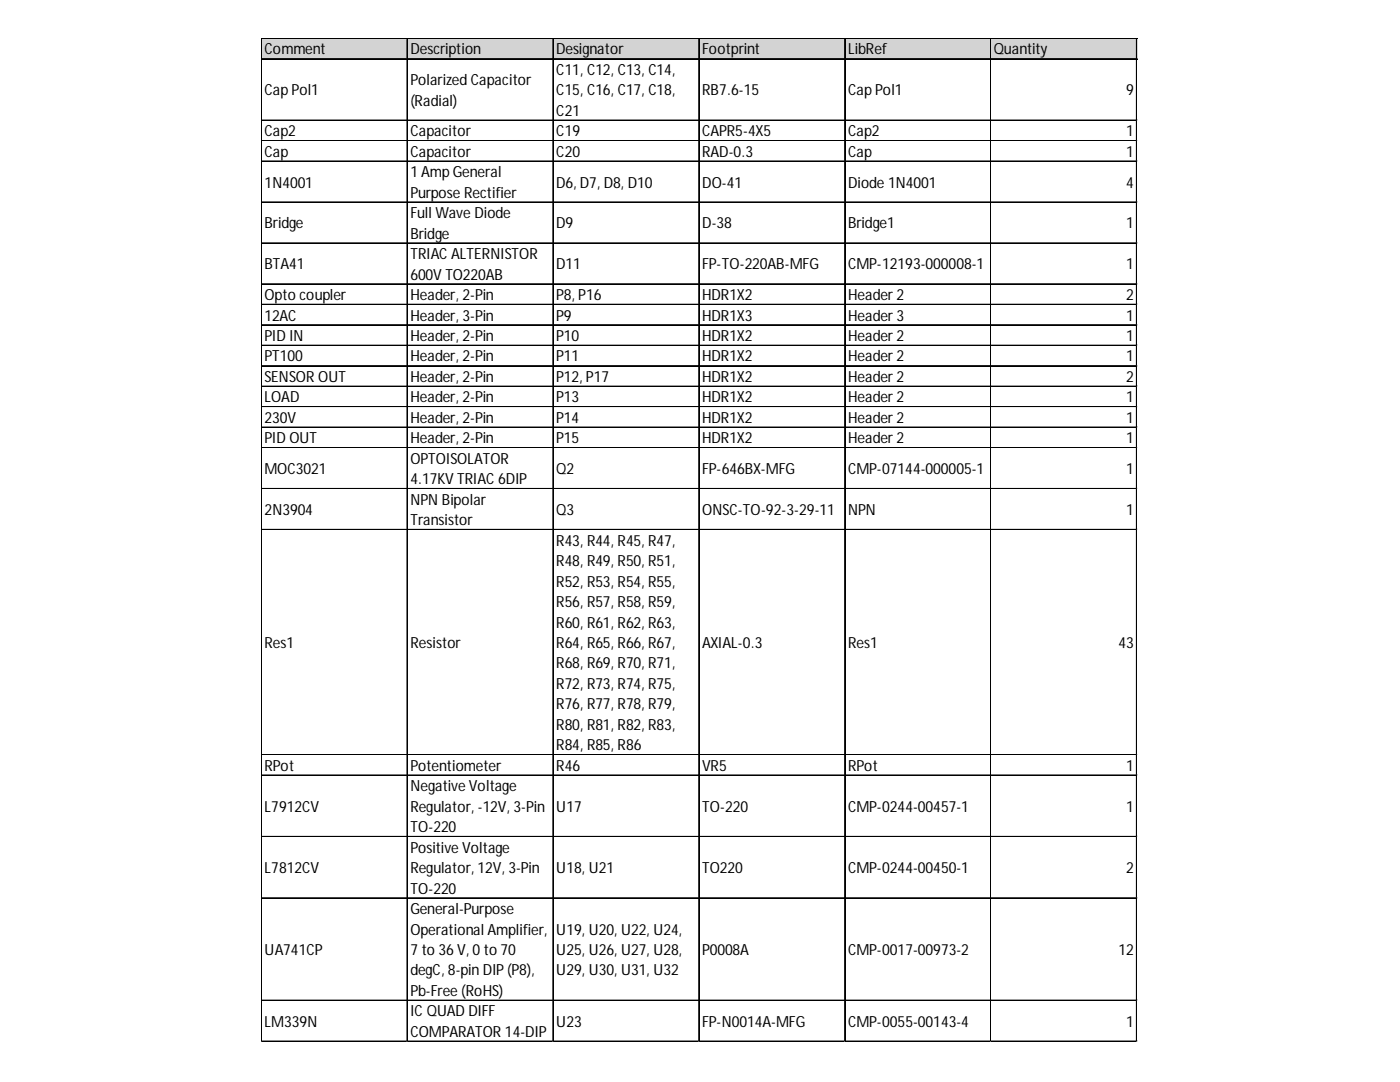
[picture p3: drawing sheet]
<svg xmlns="http://www.w3.org/2000/svg" width="279mm" height="216mm" viewBox="0 0 279 216" stroke-linecap="round" stroke-linejoin="round" font-family="sans-serif">
<defs><g id="words">
<g font-size="3.1">
<text x="52.8" y="10.9">Comment</text>
<text x="81.9" y="10.9">Description</text>
<text x="111" y="10.9">Designator</text>
<text x="140.1" y="10.9">Footprint</text>
<text x="169.2" y="10.9">LibRef</text>
<text x="198.4" y="10.9">Quantity</text>
<text x="81.9" y="17">Polarized Capacitor</text>
<text x="111" y="15">C11, C12, C13, C14,</text>
<text x="52.8" y="19">Cap Pol1</text>
<text x="81.9" y="21.1">(Radial)</text>
<text x="111" y="19">C15, C16, C17, C18,</text>
<text x="111" y="23.1">C21</text>
<text x="140.1" y="19">RB7.6-15</text>
<text x="169.2" y="19">Cap Pol1</text>
<text x="224.7" y="19">9</text>
<text x="52.8" y="27.2">Cap2</text>
<text x="81.9" y="27.2">Capacitor</text>
<text x="111" y="27.2">C19</text>
<text x="140.1" y="27.2">CAPR5-4X5</text>
<text x="169.2" y="27.2">Cap2</text>
<text x="224.7" y="27.2">1</text>
<text x="52.8" y="31.3">Cap</text>
<text x="81.9" y="31.3">Capacitor</text>
<text x="81.9" y="35.4">1 Amp General</text>
<text x="111" y="31.3">C20</text>
<text x="140.1" y="31.3">RAD-0.3</text>
<text x="169.2" y="31.3">Cap</text>
<text x="224.7" y="31.3">1</text>
<text x="52.8" y="37.4">1N4001</text>
<text x="81.9" y="39.5">Purpose Rectifier</text>
<text x="111" y="37.4">D6, D7, D8, D10</text>
<text x="140.1" y="37.4">DO-41</text>
<text x="169.2" y="37.4">Diode 1N4001</text>
<text x="224.7" y="37.4">4</text>
<text x="52.8" y="45.6">Bridge</text>
<text x="81.9" y="43.5">Full Wave Diode</text>
<text x="81.9" y="47.6">Bridge</text>
<text x="111" y="45.6">D9</text>
<text x="140.1" y="45.6">D-38</text>
<text x="169.2" y="45.6">Bridge1</text>
<text x="224.7" y="45.6">1</text>
<text x="52.8" y="53.8">BTA41</text>
<text x="81.9" y="51.7">TRIAC ALTERNISTOR</text>
<text x="111" y="53.8">D11</text>
<text x="140.1" y="53.8">FP-TO-220AB-MFG</text>
<text x="169.2" y="53.8">CMP-12193-000008-1</text>
<text x="224.7" y="53.8">1</text>
<text x="52.8" y="59.9">Opto coupler</text>
<text x="81.9" y="55.8">600V TO220AB</text>
<text x="81.9" y="59.9">Header, 2-Pin</text>
<text x="111" y="59.9">P8, P16</text>
<text x="140.1" y="59.9">HDR1X2</text>
<text x="169.2" y="59.9">Header 2</text>
<text x="224.7" y="59.9">2</text>
<text x="52.8" y="64">12AC</text>
<text x="81.9" y="64">Header, 3-Pin</text>
<text x="111" y="64">P9</text>
<text x="140.1" y="64">HDR1X3</text>
<text x="169.2" y="64">Header 3</text>
<text x="224.7" y="64">1</text>
<text x="52.8" y="68">PID IN</text>
<text x="81.9" y="68">Header, 2-Pin</text>
<text x="111" y="68">P10</text>
<text x="140.1" y="68">HDR1X2</text>
<text x="169.2" y="68">Header 2</text>
<text x="224.7" y="68">1</text>
<text x="52.8" y="72.1">PT100</text>
<text x="52.8" y="76.2">SENSOR OUT</text>
<text x="81.9" y="72.1">Header, 2-Pin</text>
<text x="81.9" y="76.2">Header, 2-Pin</text>
<text x="111" y="72.1">P11</text>
<text x="111" y="76.2">P12, P17</text>
<text x="140.1" y="72.1">HDR1X2</text>
<text x="140.1" y="76.2">HDR1X2</text>
<text x="169.2" y="72.1">Header 2</text>
<text x="169.2" y="76.2">Header 2</text>
<text x="224.7" y="72.1">1</text>
<text x="224.7" y="76.2">2</text>
<text x="52.8" y="80.3">LOAD</text>
<text x="81.9" y="80.3">Header, 2-Pin</text>
<text x="111" y="80.3">P13</text>
<text x="140.1" y="80.3">HDR1X2</text>
<text x="169.2" y="80.3">Header 2</text>
<text x="224.7" y="80.3">1</text>
<text x="52.8" y="84.4">230V</text>
<text x="52.8" y="88.5">PID OUT</text>
<text x="81.9" y="84.4">Header, 2-Pin</text>
<text x="81.9" y="88.5">Header, 2-Pin</text>
<text x="111" y="84.4">P14</text>
<text x="111" y="88.5">P15</text>
<text x="140.1" y="84.4">HDR1X2</text>
<text x="140.1" y="88.5">HDR1X2</text>
<text x="169.2" y="84.4">Header 2</text>
<text x="169.2" y="88.5">Header 2</text>
<text x="224.7" y="84.4">1</text>
<text x="224.7" y="88.5">1</text>
<text x="52.8" y="94.6">MOC3021</text>
<text x="81.9" y="92.5">OPTOISOLATOR</text>
<text x="111" y="94.6">Q2</text>
<text x="140.1" y="94.6">FP-646BX-MFG</text>
<text x="169.2" y="94.6">CMP-07144-000005-1</text>
<text x="224.7" y="94.6">1</text>
<text x="81.9" y="96.6">4.17KV TRIAC 6DIP</text>
<text x="81.9" y="100.7">NPN Bipolar</text>
<text x="52.8" y="102.8">2N3904</text>
<text x="81.9" y="104.8">Transistor</text>
<text x="111" y="102.8">Q3</text>
<text x="140.1" y="102.8">ONSC-TO-92-3-29-11</text>
<text x="169.2" y="102.8">NPN</text>
<text x="224.7" y="102.8">1</text>
<text x="111" y="108.9">R43, R44, R45, R47,</text>
<text x="111" y="113">R48, R49, R50, R51,</text>
<text x="111" y="117.1">R52, R53, R54, R55,</text>
<text x="111" y="121.1">R56, R57, R58, R59,</text>
<text x="111" y="125.2">R60, R61, R62, R63,</text>
<text x="52.8" y="129.3">Res1</text>
<text x="81.9" y="129.3">Resistor</text>
<text x="111" y="129.3">R64, R65, R66, R67,</text>
<text x="140.1" y="129.3">AXIAL-0.3</text>
<text x="169.2" y="129.3">Res1</text>
<text x="223.2" y="129.3">43</text>
<text x="111" y="133.4">R68, R69, R70, R71,</text>
<text x="111" y="137.5">R72, R73, R74, R75,</text>
<text x="111" y="141.6">R76, R77, R78, R79,</text>
<text x="111" y="145.6">R80, R81, R82, R83,</text>
<text x="111" y="149.7">R84, R85, R86</text>
<text x="52.8" y="153.8">RPot</text>
<text x="81.9" y="153.8">Potentiometer</text>
<text x="111" y="153.8">R46</text>
<text x="140.1" y="153.8">VR5</text>
<text x="169.2" y="153.8">RPot</text>
<text x="224.7" y="153.8">1</text>
<text x="52.8" y="162">L7912CV</text>
<text x="81.9" y="157.9">Negative Voltage</text>
<text x="81.9" y="162">Regulator, -12V, 3-Pin</text>
<text x="111" y="162">U17</text>
<text x="140.1" y="162">TO-220</text>
<text x="169.2" y="162">CMP-0244-00457-1</text>
<text x="224.7" y="162">1</text>
<text x="81.9" y="166.1">TO-220</text>
<text x="81.9" y="170.1">Positive Voltage</text>
<text x="52.8" y="174.2">L7812CV</text>
<text x="81.9" y="174.2">Regulator, 12V, 3-Pin</text>
<text x="81.9" y="178.3">TO-220</text>
<text x="111" y="174.2">U18, U21</text>
<text x="140.1" y="174.2">TO220</text>
<text x="169.2" y="174.2">CMP-0244-00450-1</text>
<text x="224.7" y="174.2">2</text>
<text x="81.9" y="182.4">General-Purpose</text>
<text x="52.8" y="190.6">UA741CP</text>
<text x="81.9" y="186.5">Operational Amplifier,</text>
<text x="81.9" y="190.6">7 to 36 V, 0 to 70</text>
<text x="111" y="186.5">U19, U20, U22, U24,</text>
<text x="111" y="190.6">U25, U26, U27, U28,</text>
<text x="140.1" y="190.6">P0008A</text>
<text x="169.2" y="190.6">CMP-0017-00973-2</text>
<text x="223.2" y="190.6">12</text>
<text x="81.9" y="194.6">degC, 8-pin DIP (P8),</text>
<text x="111" y="194.6">U29, U30, U31, U32</text>
<text x="81.9" y="198.7">Pb-Free (RoHS)</text>
<text x="81.9" y="202.8">IC QUAD DIFF</text>
<text x="52.8" y="204.9">LM339N</text>
<text x="81.9" y="206.9">COMPARATOR 14-DIP</text>
<text x="111" y="204.9">U23</text>
<text x="140.1" y="204.9">FP-N0014A-MFG</text>
<text x="169.2" y="204.9">CMP-0055-00143-4</text>
<text x="224.7" y="204.9">1</text>
</g>
</g></defs>
<path d="M52.2 7.7h174.8v4.2h-174.8z" fill="#d3d3d3"/>
<g fill="none" stroke="#000" stroke-width=".2">
<path d="M52.1 7.6v200.3M52.2 7.6v200.3M52.3 7.6h174.7M52.3 7.7h174.7M52.3 11.7h174.7M52.3 11.8h174.7M81.2 7.8v200.1M81.3 7.8v200.1M110.3 7.8v200.1M110.4 7.8v200.1M139.4 7.8v200.1M139.5 7.8v200.1"/>
<path d="M168.6 7.8v200.1M197.7 7.8v200.1M197.8 7.8v200.1M226.8 7.8v200.1M226.9 7.8v200.1M52.3 24h174.7M52.3 28h174.7M52.3 28.1h174.7M52.3 32.1h174.7M52.3 32.2h174.7M52.3 40.3h174.7M52.3 40.4h174.7"/>
<path d="M52.3 48.5h174.7M52.3 56.6h174.7M52.3 56.7h174.7M52.3 60.7h174.7M52.3 60.8h174.7M52.3 64.8h174.7M52.3 64.9h174.7M52.3 68.9h174.7M52.3 69h174.7M52.3 73h174.7M52.3 77h174.7M52.3 77.1h174.7"/>
<path d="M52.3 81.1h174.7M52.3 81.2h174.7M52.3 85.2h174.7M52.3 85.3h174.7M52.3 89.3h174.7M52.3 89.4h174.7M52.3 97.5h174.7M52.3 105.6h174.7M52.3 105.7h174.7M52.3 150.6h174.7M52.3 154.6h174.7M52.3 154.7h174.7"/>
<path d="M52.3 166.9h174.7M52.3 167h174.7M52.3 179.1h174.7M52.3 179.2h174.7M52.3 199.6h174.7M52.3 207.7h174.7M52.3 207.8h174.7"/>
</g>
<path d="M52.1 207.9h.1" fill="none" stroke="#e0e0e0" stroke-width=".2"/>
<path d="M52.1 207.9h.2z" fill="#e0e0e0"/>
<path d="M81.2 207.9h.1" fill="none" stroke="#e0e0e0" stroke-width=".2"/>
<path d="M81.2 207.9h.2z" fill="#e0e0e0"/>
<path d="M110.3 207.9h.1" fill="none" stroke="#e0e0e0" stroke-width=".2"/>
<path d="M110.3 207.9h.2z" fill="#e0e0e0"/>
<path d="M139.4 207.9h.1" fill="none" stroke="#e0e0e0" stroke-width=".2"/>
<path d="M139.4 207.9h.2z" fill="#e0e0e0"/>
<path d="M168.6 207.9h.1" fill="none" stroke="#e0e0e0" stroke-width=".2"/>
<path d="M168.6 207.9h.1z" fill="#e0e0e0"/>
<path d="M197.7 207.9h.1" fill="none" stroke="#e0e0e0" stroke-width=".2"/>
<path d="M197.7 207.9h.1z" fill="#e0e0e0"/>
<path d="M226.8 207.9h.1" fill="none" stroke="#e0e0e0" stroke-width=".2"/>
<path d="M226.8 207.9h.2z" fill="#e0e0e0"/>
<path d="M227 24h.1" fill="none" stroke="#e0e0e0" stroke-width=".2"/>
<path d="M227 24v.1z" fill="#e0e0e0"/>
<path d="M227 28h.1" fill="none" stroke="#e0e0e0" stroke-width=".2"/>
<path d="M227 28v.2z" fill="#e0e0e0"/>
<path d="M227 32.1h.1" fill="none" stroke="#e0e0e0" stroke-width=".2"/>
<path d="M227 32.1v.2z" fill="#e0e0e0"/>
<path d="M227 40.3h.1" fill="none" stroke="#e0e0e0" stroke-width=".2"/>
<path d="M227 40.3v.2z" fill="#e0e0e0"/>
<path d="M227 48.5h.1" fill="none" stroke="#e0e0e0" stroke-width=".2"/>
<path d="M227 48.5v.1z" fill="#e0e0e0"/>
<path d="M227 56.6h.1" fill="none" stroke="#e0e0e0" stroke-width=".2"/>
<path d="M227 56.6v.2z" fill="#e0e0e0"/>
<path d="M227 60.7h.1" fill="none" stroke="#e0e0e0" stroke-width=".2"/>
<path d="M227 60.7v.2z" fill="#e0e0e0"/>
<path d="M227 64.8h.1" fill="none" stroke="#e0e0e0" stroke-width=".2"/>
<path d="M227 64.8v.2z" fill="#e0e0e0"/>
<path d="M227 68.9h.1" fill="none" stroke="#e0e0e0" stroke-width=".2"/>
<path d="M227 68.9v.1z" fill="#e0e0e0"/>
<path d="M227 73h.1" fill="none" stroke="#e0e0e0" stroke-width=".2"/>
<path d="M227 73v.1z" fill="#e0e0e0"/>
<path d="M227 77h.1" fill="none" stroke="#e0e0e0" stroke-width=".2"/>
<path d="M227 77v.2z" fill="#e0e0e0"/>
<path d="M227 81.1h.1" fill="none" stroke="#e0e0e0" stroke-width=".2"/>
<path d="M227 81.1v.2z" fill="#e0e0e0"/>
<path d="M227 85.2h.1" fill="none" stroke="#e0e0e0" stroke-width=".2"/>
<path d="M227 85.2v.2z" fill="#e0e0e0"/>
<path d="M227 89.3h.1" fill="none" stroke="#e0e0e0" stroke-width=".2"/>
<path d="M227 89.3v.2z" fill="#e0e0e0"/>
<path d="M227 97.5h.1" fill="none" stroke="#e0e0e0" stroke-width=".2"/>
<path d="M227 97.5v.1z" fill="#e0e0e0"/>
<path d="M227 105.6h.1" fill="none" stroke="#e0e0e0" stroke-width=".2"/>
<path d="M227 105.6v.2z" fill="#e0e0e0"/>
<path d="M227 150.6h.1" fill="none" stroke="#e0e0e0" stroke-width=".2"/>
<path d="M227 150.6v.1z" fill="#e0e0e0"/>
<path d="M227 154.6h.1" fill="none" stroke="#e0e0e0" stroke-width=".2"/>
<path d="M227 154.6v.2z" fill="#e0e0e0"/>
<path d="M227 166.9h.1" fill="none" stroke="#e0e0e0" stroke-width=".2"/>
<path d="M227 166.9v.2z" fill="#e0e0e0"/>
<path d="M227 179.1h.1" fill="none" stroke="#e0e0e0" stroke-width=".2"/>
<path d="M227 179.1v.2z" fill="#e0e0e0"/>
<path d="M227 199.6h.1" fill="none" stroke="#e0e0e0" stroke-width=".2"/>
<path d="M227 199.6v.1z" fill="#e0e0e0"/>
<path d="M227 207.7h.1" fill="none" stroke="#e0e0e0" stroke-width=".2"/>
<path d="M227 207.7v.2z" fill="#e0e0e0"/>
<use href="#words"/>
</svg>
